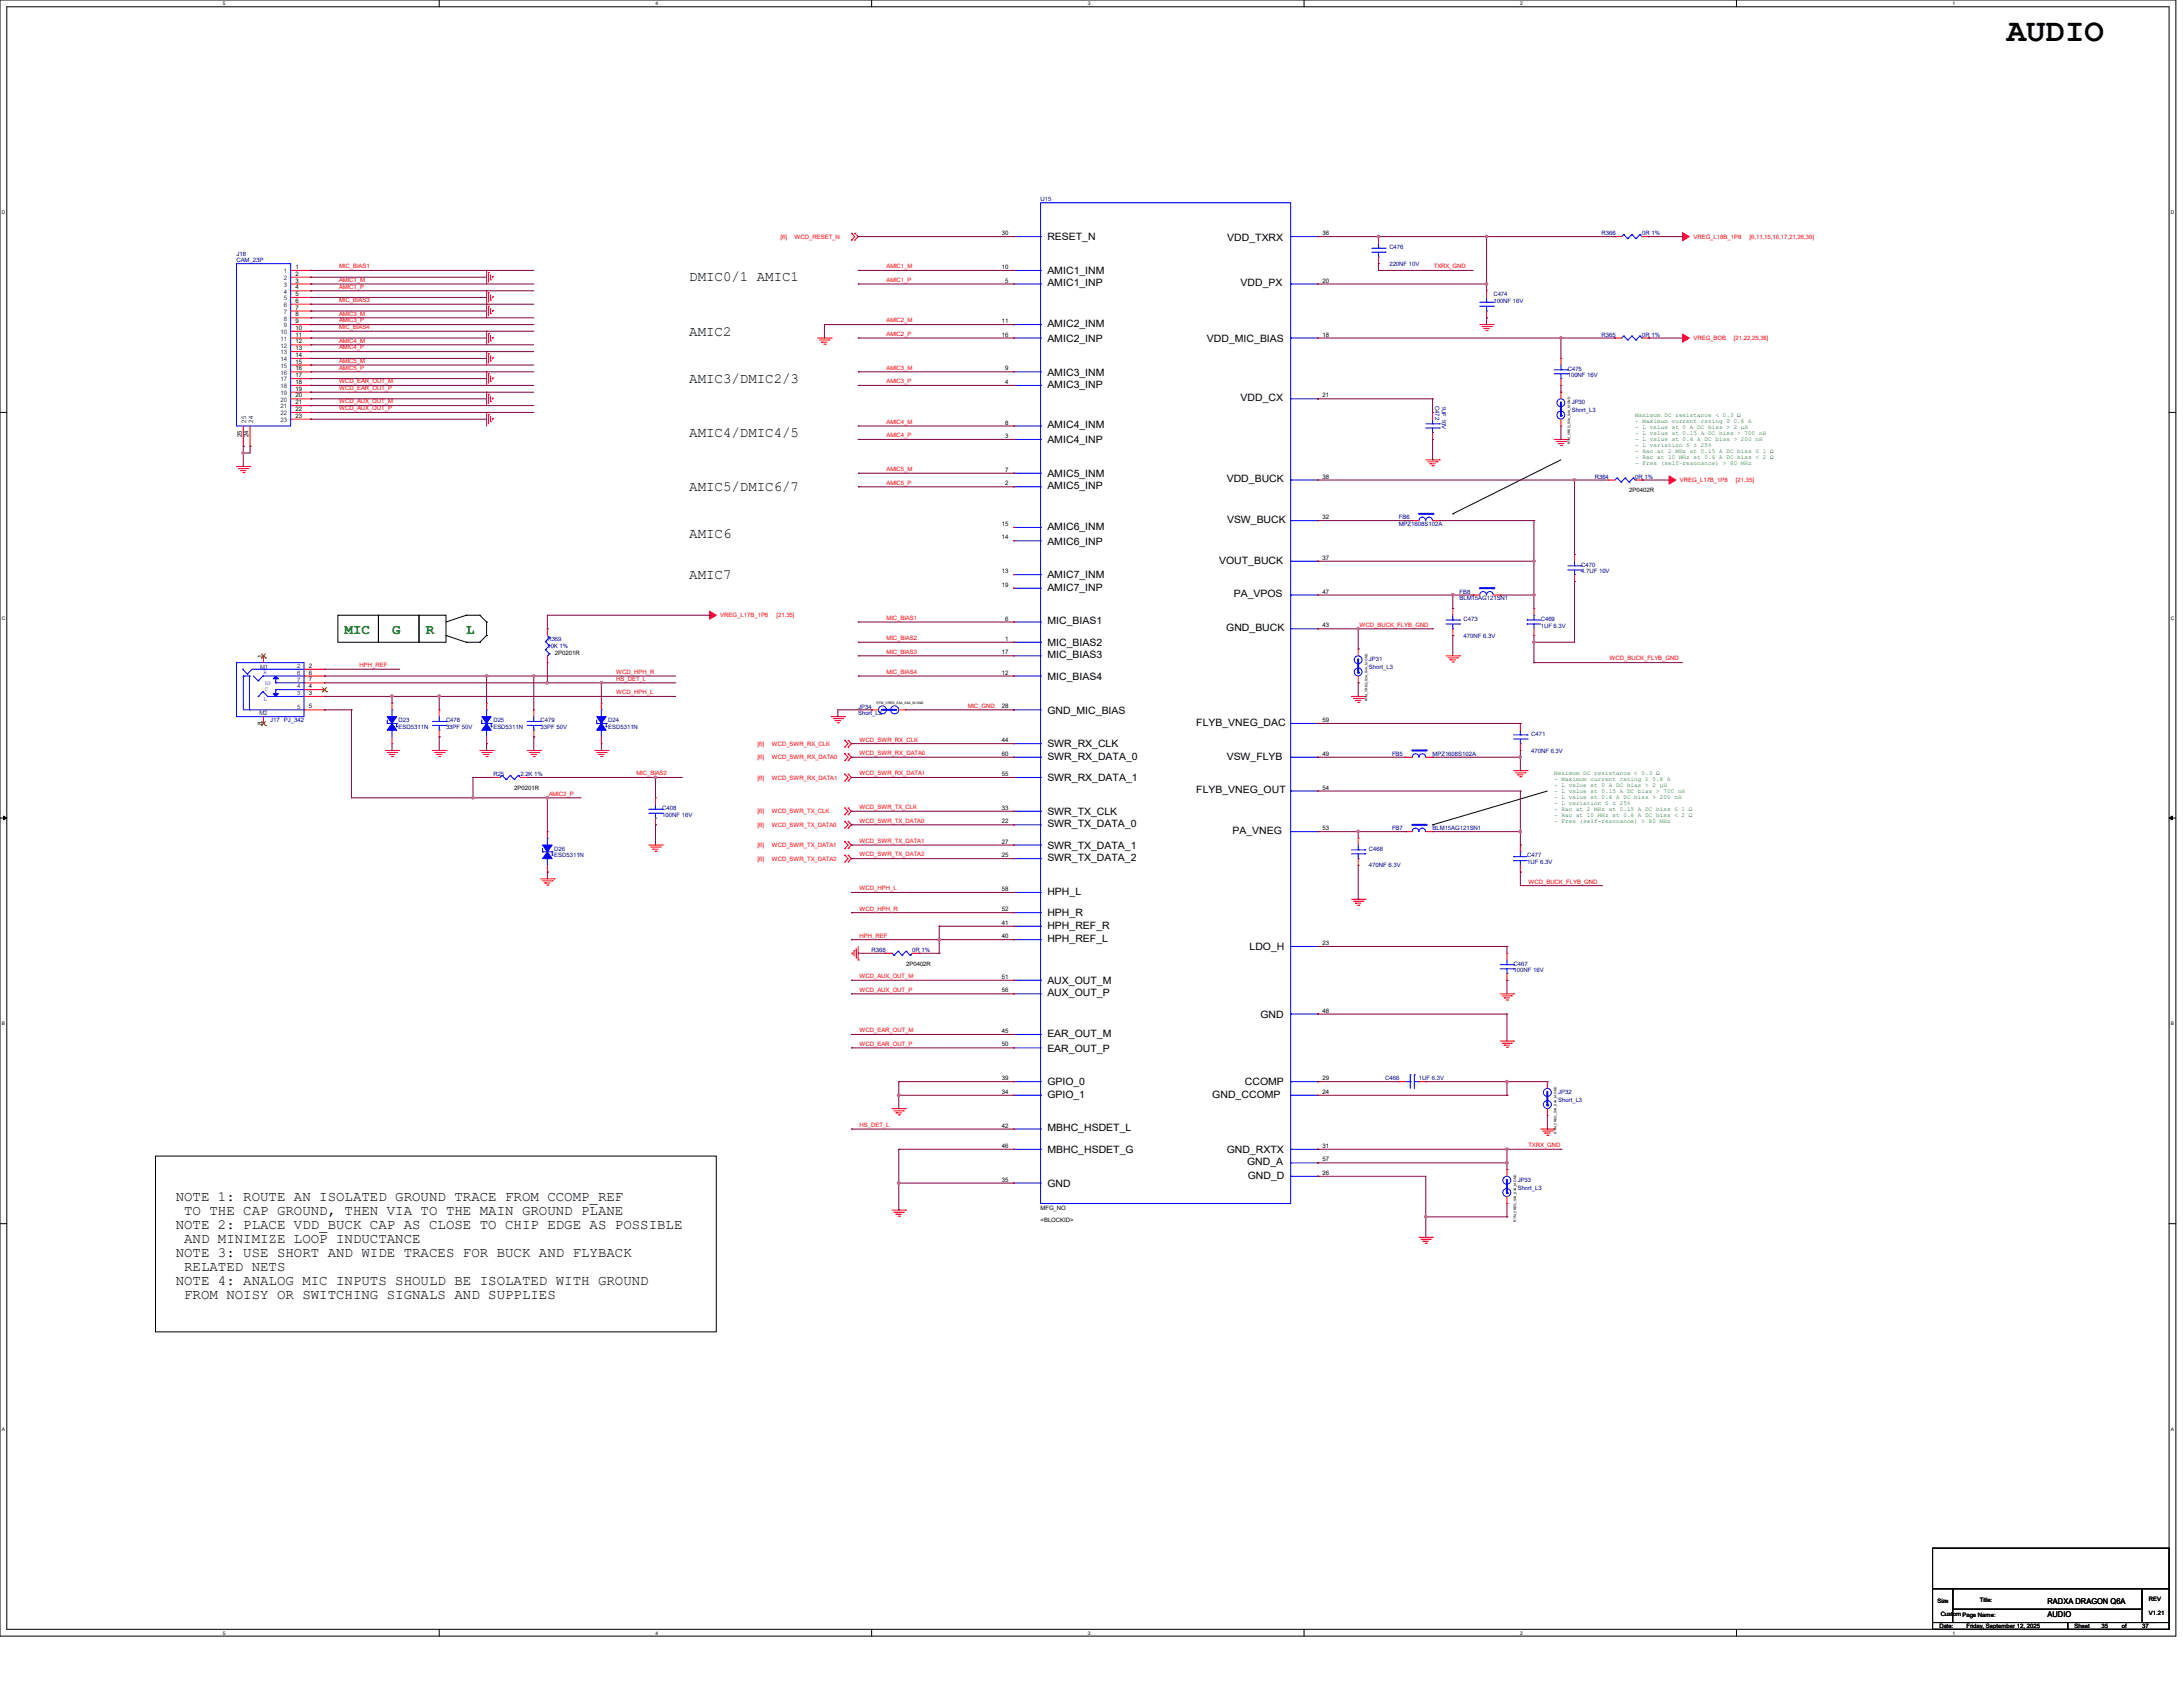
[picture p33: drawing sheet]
<svg xmlns="http://www.w3.org/2000/svg" width="558mm" height="431mm" viewBox="0 0 558 431" stroke-linecap="round" stroke-linejoin="round" font-family="sans-serif">
<defs><g id="words">
<text font-size="8.3" x="513" y="10.4">AUDIO</text>
<g font-size="3.6">
<text x="176.2" y="71.9">DMIC0/1 AMIC1</text>
<text x="176.2" y="85.7">AMIC2</text>
<text x="176.2" y="97.8">AMIC3/DMIC2/3</text>
<text x="176.2" y="111.6">AMIC4/DMIC4/5</text>
<text x="176.2" y="125.4">AMIC5/DMIC6/7</text>
<text x="176.2" y="137.5">AMIC6</text>
<text x="176.2" y="147.9">AMIC7</text>
<text x="44.9" y="306.8">NOTE 1: ROUTE AN ISOLATED GROUND TRACE FROM CCOMP_REF</text>
<text x="47.1" y="310.4">TO THE CAP GROUND, THEN VIA TO THE MAIN GROUND PLANE</text>
<text x="44.9" y="314">NOTE 2: PLACE VDD_BUCK CAP AS CLOSE TO CHIP EDGE AS POSSIBLE</text>
<text x="47.1" y="317.6">AND MINIMIZE LOOP INDUCTANCE</text>
<text x="44.9" y="321.2">NOTE 3: USE SHORT AND WIDE TRACES FOR BUCK AND FLYBACK</text>
<text x="44.9" y="328.4">NOTE 4: ANALOG MIC INPUTS SHOULD BE ISOLATED WITH GROUND</text>
<text x="47.1" y="324.8">RELATED NETS</text>
<text x="47.1" y="332">FROM NOISY OR SWITCHING SIGNALS AND SUPPLIES</text>
</g>
<g font-size="3.6" fill="#008000">
<text x="88.1" y="161.9">MIC</text>
<text x="100.2" y="161.9">G</text>
<text x="108.8" y="161.9">R</text>
<text x="119.2" y="161.9">L</text>
</g>
<g font-size="2.6">
<text x="267.7" y="61.4">RESET_N</text>
<text x="313.7" y="61.6">VDD_TXRX</text>
<text x="267.7" y="70.1">AMIC1_INM</text>
<text x="267.7" y="73.2">AMIC1_INP</text>
<text x="317.1" y="73.2">VDD_PX</text>
<text x="267.7" y="83.5">AMIC2_INM</text>
<text x="267.7" y="87.3">AMIC2_INP</text>
<text x="308.5" y="87.5">VDD_MIC_BIAS</text>
<text x="267.7" y="96">AMIC3_INM</text>
<text x="267.7" y="99.1">AMIC3_INP</text>
<text x="317.1" y="102.5">VDD_CX</text>
<text x="267.7" y="109.4">AMIC4_INM</text>
<text x="267.7" y="113.2">AMIC4_INP</text>
<text x="267.7" y="121.9">AMIC5_INM</text>
<text x="267.7" y="125">AMIC5_INP</text>
<text x="313.6" y="123.2">VDD_BUCK</text>
<text x="267.7" y="135.3">AMIC6_INM</text>
<text x="313.6" y="133.6">VSW_BUCK</text>
<text x="267.7" y="139.1">AMIC6_INP</text>
<text x="311.6" y="144">VOUT_BUCK</text>
<text x="267.7" y="147.8">AMIC7_INM</text>
<text x="267.7" y="150.9">AMIC7_INP</text>
<text x="315.4" y="152.6">PA_VPOS</text>
<text x="267.7" y="159.5">MIC_BIAS1</text>
<text x="313.4" y="161.2">GND_BUCK</text>
<text x="267.7" y="165.1">MIC_BIAS2</text>
<text x="267.7" y="168.1">MIC_BIAS3</text>
<text x="267.7" y="173.7">MIC_BIAS4</text>
<text x="267.7" y="182.3">GND_MIC_BIAS</text>
<text x="305.8" y="185.4">FLYB_VNEG_DAC</text>
<text x="267.7" y="191">SWR_RX_CLK</text>
<text x="267.7" y="194.1">SWR_RX_DATA_0</text>
<text x="313.6" y="194.1">VSW_FLYB</text>
<text x="267.7" y="199.6">SWR_RX_DATA_1</text>
<text x="305.8" y="202.7">FLYB_VNEG_OUT</text>
<text x="267.7" y="208.2">SWR_TX_CLK</text>
<text x="267.7" y="211.3">SWR_TX_DATA_0</text>
<text x="315" y="213.1">PA_VNEG</text>
<text x="267.7" y="220">SWR_TX_DATA_2</text>
<text x="267.7" y="216.9">SWR_TX_DATA_1</text>
<text x="267.7" y="228.6">HPH_L</text>
<text x="267.7" y="234.1">HPH_R</text>
<text x="267.7" y="237.2">HPH_REF_R</text>
<text x="267.7" y="240.7">HPH_REF_L</text>
<text x="319.4" y="242.8">LDO_H</text>
<text x="267.7" y="251.4">AUX_OUT_M</text>
<text x="267.7" y="254.5">AUX_OUT_P</text>
<text x="322.2" y="260.1">GND</text>
<text x="267.7" y="264.9">EAR_OUT_M</text>
<text x="267.7" y="268.7">EAR_OUT_P</text>
<text x="267.7" y="277.3">GPIO_0</text>
<text x="267.7" y="280.4">GPIO_1</text>
<text x="309.9" y="280.4">GND_CCOMP</text>
<text x="318.2" y="277.3">CCOMP</text>
<text x="267.7" y="289.1">MBHC_HSDET_L</text>
<text x="267.7" y="294.6">MBHC_HSDET_G</text>
<text x="313.6" y="294.6">GND_RXTX</text>
<text x="318.8" y="297.7">GND_A</text>
<text x="267.7" y="303.2">GND</text>
<text x="318.9" y="301.2">GND_D</text>
</g>
<g font-size="2">
<text x="523.4" y="413.2">AUDIO</text>
<text x="523.4" y="409.7">RADXA DRAGON Q6A</text>
</g>
<g font-size="1.6">
<text x="256.1" y="60.1">30</text>
<text x="338" y="60.1">36</text>
<text x="75.5" y="68.7">1</text>
<text x="75.5" y="70.4">2</text>
<text x="256.1" y="68.7">10</text>
<text x="75.5" y="72.2">3</text>
<text x="75.5" y="75.6">5</text>
<text x="75.5" y="77.3">6</text>
<text x="75.5" y="73.9">4</text>
<text x="257" y="72.2">5</text>
<text x="338" y="72.2">20</text>
<text x="75.5" y="79.1">7</text>
<text x="75.5" y="80.8">8</text>
<text x="75.5" y="82.5">9</text>
<text x="256.1" y="82.5">11</text>
<text x="75.5" y="84.2">10</text>
<text x="75.5" y="86">11</text>
<text x="75.5" y="87.7">12</text>
<text x="75.5" y="89.4">13</text>
<text x="256.1" y="86">16</text>
<text x="338" y="86">18</text>
<text x="75.5" y="91.2">14</text>
<text x="75.5" y="92.9">15</text>
<text x="75.5" y="94.6">16</text>
<text x="257" y="94.6">9</text>
<text x="75.5" y="96.3">17</text>
<text x="75.5" y="98.1">18</text>
<text x="75.5" y="99.8">19</text>
<text x="75.5" y="101.5">20</text>
<text x="257" y="98.1">4</text>
<text x="338" y="101.5">21</text>
<text x="75.5" y="103.3">21</text>
<text x="75.5" y="105">22</text>
<text x="75.5" y="106.7">23</text>
<text x="61.8" y="111.8" transform="rotate(-90 61.8 111.8)">25</text>
<text x="63.5" y="111.8" transform="rotate(-90 63.5 111.8)">24</text>
<text x="257" y="108.5">8</text>
<text x="257" y="111.9">3</text>
<text x="257" y="120.5">7</text>
<text x="257" y="124">2</text>
<text x="338" y="122.3">38</text>
<text x="256.1" y="134.4">15</text>
<text x="256.1" y="137.8">14</text>
<text x="338" y="132.6">32</text>
<text x="338" y="143">37</text>
<text x="256.1" y="146.4">13</text>
<text x="256.1" y="149.9">19</text>
<text x="338" y="151.6">47</text>
<text x="257" y="158.5">6</text>
<text x="338" y="160.3">43</text>
<text x="256.1" y="167.2">17</text>
<text x="257" y="163.7">1</text>
<text x="67" y="168.1" transform="rotate(-90 67 168.1)">1</text>
<text x="79" y="172.3">6</text>
<text x="79" y="170.6">2</text>
<text x="256.1" y="172.3">12</text>
<text x="79" y="174.1">7</text>
<text x="79" y="175.8">4</text>
<text x="79" y="177.5">3</text>
<text x="67" y="185.2" transform="rotate(-90 67 185.2)">8</text>
<text x="79" y="181">5</text>
<text x="256.1" y="181">28</text>
<text x="338" y="184.4">59</text>
<text x="256.1" y="189.6">44</text>
<text x="256.1" y="193.1">60</text>
<text x="338" y="193.1">49</text>
<text x="256.1" y="198.2">55</text>
<text x="338" y="201.7">54</text>
<text x="256.1" y="206.9">33</text>
<text x="256.1" y="210.4">22</text>
<text x="256.1" y="215.5">27</text>
<text x="338" y="212.1">53</text>
<text x="256.1" y="219">25</text>
<text x="256.1" y="227.6">58</text>
<text x="256.1" y="232.8">52</text>
<text x="256.1" y="239.7">40</text>
<text x="256.1" y="236.3">41</text>
<text x="338" y="241.4">23</text>
<text x="256.1" y="250.1">51</text>
<text x="256.1" y="253.5">56</text>
<text x="256.1" y="263.9">45</text>
<text x="338" y="258.7">48</text>
<text x="256.1" y="267.3">50</text>
<text x="256.1" y="276">39</text>
<text x="338" y="276">29</text>
<text x="256.1" y="279.4">34</text>
<text x="338" y="279.4">24</text>
<text x="256.1" y="293.2">46</text>
<text x="256.1" y="288.1">42</text>
<text x="338" y="293.2">31</text>
<text x="338" y="296.7">57</text>
<text x="256.1" y="301.9">35</text>
<text x="338" y="300.1">26</text>
</g>
<g font-size="1.6" fill="#004080">
<text x="72.6" y="69.8">1</text>
<text x="72.6" y="71.5">2</text>
<text x="72.6" y="73.3">3</text>
<text x="72.6" y="76.7">5</text>
<text x="72.6" y="75">4</text>
<text x="72.6" y="80.2">7</text>
<text x="72.6" y="78.4">6</text>
<text x="72.6" y="81.9">8</text>
<text x="72.6" y="83.6">9</text>
<text x="71.7" y="85.3">10</text>
<text x="71.7" y="87.1">11</text>
<text x="71.7" y="88.8">12</text>
<text x="71.7" y="90.6">13</text>
<text x="71.7" y="92.3">14</text>
<text x="71.7" y="94">15</text>
<text x="71.7" y="95.7">16</text>
<text x="71.7" y="97.5">17</text>
<text x="71.7" y="99.2">18</text>
<text x="71.7" y="100.9">19</text>
<text x="62.9" y="108" transform="rotate(-90 62.9 108)">25</text>
<text x="64.7" y="108" transform="rotate(-90 64.7 108)">24</text>
<text x="71.7" y="102.6">20</text>
<text x="71.7" y="104.4">21</text>
<text x="71.7" y="106.1">22</text>
<text x="71.7" y="107.8">23</text>
</g>
<g font-size="1.5" fill="#000080">
<text x="266" y="51.5">U15</text>
<text x="60.5" y="65.3">J18</text>
<text x="355.1" y="63.6">C476</text>
<text x="409.4" y="60.1">R366</text>
<text x="419.7" y="60.1">0R 1%</text>
<text x="60.5" y="67.1">CAM_23P</text>
<text x="355.1" y="67.9">220NF 10V</text>
<text x="381.7" y="75.7">C474</text>
<text x="381.7" y="77.4">100NF 16V</text>
<text x="409.4" y="86">R365</text>
<text x="419.7" y="86">0R 1%</text>
<text x="400.7" y="94.7">C475</text>
<text x="400.7" y="96.4">100NF 16V</text>
<text x="366.8" y="103.6" transform="rotate(90 366.8 103.6)">C472</text>
<text x="368.6" y="103.6" transform="rotate(90 368.6 103.6)">1UF 10V</text>
<text x="401.7" y="103.3">JP30</text>
<text x="401.7" y="105.4">Short_L3</text>
<text x="407.6" y="122.3">R364</text>
<text x="418" y="122.3">0R 1%</text>
<text x="357.5" y="132.7">FB6</text>
<text x="357.5" y="134.4">MPZ1608S102A</text>
<text x="404.2" y="144.8">C470</text>
<text x="404.2" y="146.5">4.7UF 10V</text>
<text x="373.1" y="151.7">FB8</text>
<text x="373.1" y="153.4">BLM15AG121SN1</text>
<text x="374.1" y="158.6">C473</text>
<text x="393.8" y="158.6">C469</text>
<text x="393.8" y="160.3">1UF 6.3V</text>
<text x="139.9" y="163.7">R369</text>
<text x="139.9" y="165.5">10K 1%</text>
<text x="374.1" y="162.9">470NF 6.3V</text>
<text x="349.9" y="169">JP31</text>
<text x="349.9" y="171">Short_L3</text>
<text x="69.1" y="184.5">J17 PJ_342</text>
<text x="101.9" y="184.5">D23</text>
<text x="114" y="184.5">C478</text>
<text x="126.1" y="184.5">D25</text>
<text x="138.2" y="184.5">C479</text>
<text x="155.4" y="184.5">D24</text>
<text x="219.4" y="181">JP34</text>
<text x="219.4" y="182.8">Short_L3</text>
<text x="101.9" y="186.2">ESD5311N</text>
<text x="114" y="186.2">33PF 50V</text>
<text x="126.1" y="186.2">ESD5311N</text>
<text x="138.2" y="186.2">33PF 50V</text>
<text x="155.4" y="186.2">ESD5311N</text>
<text x="391.4" y="188">C471</text>
<text x="355.8" y="193.1">FB5</text>
<text x="366.2" y="193.1">MPZ1608S102A</text>
<text x="391.4" y="192.3">470NF 6.3V</text>
<text x="126.1" y="198.3">R25</text>
<text x="133" y="198.3">2.2K 1%</text>
<text x="169.3" y="206.9">C408</text>
<text x="169.3" y="208.7">100NF 16V</text>
<text x="355.8" y="212.1">FB7</text>
<text x="366.2" y="212.1">BLM15AG121SN1</text>
<text x="141.6" y="217.3">D26</text>
<text x="141.6" y="219">ESD5311N</text>
<text x="349.9" y="217.3">C468</text>
<text x="349.9" y="221.6">470NF 6.3V</text>
<text x="390.4" y="219">C477</text>
<text x="390.4" y="220.8">1UF 6.3V</text>
<text x="222.8" y="243.2">R368</text>
<text x="233.2" y="243.2">0R 1%</text>
<text x="386.9" y="246.7">C467</text>
<text x="386.9" y="248.4">100NF 16V</text>
<text x="354.1" y="276">C466</text>
<text x="362.7" y="276">1UF 6.3V</text>
<text x="398.3" y="279.5">JP32</text>
<text x="398.3" y="281.6">Short_L3</text>
<text x="387.9" y="301.9">JP33</text>
<text x="387.9" y="304">Short_L3</text>
</g>
<g font-size="1.5" fill="#f00">
<text x="199.5" y="61">[6]</text>
<text x="203.1" y="61">WCD_RESET_N</text>
<text x="432.9" y="61">VREG_L18B_1P8</text>
<text x="447.2" y="61">[6,11,15,16,17,21,26,30]</text>
<text x="86.7" y="68.5">MIC_BIAS1</text>
<text x="226.6" y="68.5">AMIC1_M</text>
<text x="366.5" y="68.5">TXRX_GND</text>
<text x="86.7" y="73.7">AMIC1_P</text>
<text x="86.7" y="72">AMIC1_M</text>
<text x="86.7" y="77.2">MIC_BIAS3</text>
<text x="226.6" y="72">AMIC1_P</text>
<text x="86.7" y="80.6">AMIC3_M</text>
<text x="86.7" y="82.4">AMIC3_P</text>
<text x="226.6" y="82.4">AMIC2_M</text>
<text x="86.7" y="87.5">AMIC4_M</text>
<text x="86.7" y="89.3">AMIC4_P</text>
<text x="86.7" y="84.1">MIC_BIAS4</text>
<text x="226.6" y="85.8">AMIC2_P</text>
<text x="432.9" y="86.9">VREG_BOB</text>
<text x="443.2" y="86.9">[21,22,25,36]</text>
<text x="86.7" y="92.7">AMIC5_M</text>
<text x="86.7" y="94.4">AMIC5_P</text>
<text x="226.6" y="94.4">AMIC3_M</text>
<text x="86.7" y="99.7">WCD_EAR_OUT_P</text>
<text x="86.7" y="97.9">WCD_EAR_OUT_M</text>
<text x="226.6" y="97.9">AMIC3_P</text>
<text x="86.7" y="103.1">WCD_AUX_OUT_M</text>
<text x="86.7" y="104.8">WCD_AUX_OUT_P</text>
<text x="226.6" y="108.3">AMIC4_M</text>
<text x="226.6" y="111.7">AMIC4_P</text>
<text x="226.6" y="120.4">AMIC5_M</text>
<text x="226.6" y="123.8">AMIC5_P</text>
<text x="429.4" y="123.2">VREG_L17B_1P8</text>
<text x="443.7" y="123.2">[21,35]</text>
<text x="184.1" y="157.7">VREG_L17B_1P8</text>
<text x="198.5" y="157.7">[21,35]</text>
<text x="226.6" y="158.4">MIC_BIAS1</text>
<text x="347.5" y="160.1">WCD_BUCK_FLYB_GND</text>
<text x="226.6" y="163.5">MIC_BIAS2</text>
<text x="226.6" y="167">MIC_BIAS3</text>
<text x="91.9" y="170.4">HPH_REF</text>
<text x="157.5" y="173.9">HS_DET_L</text>
<text x="157.5" y="172.2">WCD_HPH_R</text>
<text x="226.6" y="172.2">MIC_BIAS4</text>
<text x="411.4" y="168.7">WCD_BUCK_FLYB_GND</text>
<text x="157.5" y="177.4">WCD_HPH_L</text>
<text x="247.4" y="180.8">MIC_GND</text>
<text x="193.6" y="190.5">[6]</text>
<text x="197.3" y="190.5">WCD_SWR_RX_CLK</text>
<text x="219.7" y="189.4">WCD_SWR_RX_CLK</text>
<text x="193.6" y="194">[6]</text>
<text x="197.3" y="194">WCD_SWR_RX_DATA0</text>
<text x="219.7" y="192.9">WCD_SWR_RX_DATA0</text>
<text x="140.3" y="203.3">AMIC2_P</text>
<text x="162.7" y="198.1">MIC_BIAS2</text>
<text x="193.6" y="199.2">[6]</text>
<text x="197.3" y="199.2">WCD_SWR_RX_DATA1</text>
<text x="219.7" y="198.1">WCD_SWR_RX_DATA1</text>
<text x="193.6" y="207.8">[6]</text>
<text x="197.3" y="207.8">WCD_SWR_TX_CLK</text>
<text x="219.7" y="206.7">WCD_SWR_TX_CLK</text>
<text x="193.6" y="211.2">[6]</text>
<text x="197.3" y="211.2">WCD_SWR_TX_DATA0</text>
<text x="219.7" y="210.2">WCD_SWR_TX_DATA0</text>
<text x="219.7" y="215.3">WCD_SWR_TX_DATA1</text>
<text x="193.6" y="216.4">[6]</text>
<text x="193.6" y="219.9">[6]</text>
<text x="197.3" y="216.4">WCD_SWR_TX_DATA1</text>
<text x="197.3" y="219.9">WCD_SWR_TX_DATA2</text>
<text x="219.7" y="218.8">WCD_SWR_TX_DATA2</text>
<text x="219.7" y="227.5">WCD_HPH_L</text>
<text x="390.7" y="225.7">WCD_BUCK_FLYB_GND</text>
<text x="219.7" y="232.6">WCD_HPH_R</text>
<text x="219.7" y="239.5">HPH_REF</text>
<text x="219.7" y="249.9">WCD_AUX_OUT_M</text>
<text x="219.7" y="253.4">WCD_AUX_OUT_P</text>
<text x="219.7" y="263.7">WCD_EAR_OUT_M</text>
<text x="219.7" y="267.2">WCD_EAR_OUT_P</text>
<text x="219.7" y="287.9">HS_DET_L</text>
<text x="390.7" y="293.1">TXRX_GND</text>
</g>
<g font-size="1.5" fill="#008000">
<text x="418" y="106.6">Maximum DC resistance &lt; 0.3 Ω</text>
<text x="418" y="108.1">– Maximum current rating ≥ 0.8 A</text>
<text x="418" y="109.6">– L value at 0 A DC bias &gt; 2 μH</text>
<text x="418" y="111.2">– L value at 0.15 A DC bias &gt; 700 nH</text>
<text x="418" y="112.7">– L value at 0.6 A DC bias &gt; 200 nH</text>
<text x="418" y="114.2">– L variation ≤ ± 25%</text>
<text x="418" y="115.7">– Rac at 2 MHz at 0.15 A DC bias ≤ 1 Ω</text>
<text x="418" y="117.3">– Rac at 10 MHz at 0.6 A DC bias &lt; 2 Ω</text>
<text x="418" y="118.8">– Fres (self-resonance) &gt; 80 MHz</text>
<text x="397.3" y="198.1">Maximum DC resistance &lt; 0.3 Ω</text>
<text x="397.3" y="199.6">– Maximum current rating ≥ 0.8 A</text>
<text x="397.3" y="201.2">– L value at 0 A DC bias &gt; 2 μH</text>
<text x="397.3" y="202.7">– L value at 0.15 A DC bias &gt; 700 nH</text>
<text x="397.3" y="204.2">– L value at 0.6 A DC bias &gt; 200 nH</text>
<text x="397.3" y="205.7">– L variation ≤ ± 25%</text>
<text x="397.3" y="207.3">– Rac at 2 MHz at 0.15 A DC bias ≤ 1 Ω</text>
<text x="397.3" y="208.8">– Rac at 10 MHz at 0.6 A DC bias &lt; 2 Ω</text>
<text x="397.3" y="210.3">– Fres (self-resonance) &gt; 80 MHz</text>
</g>
<g font-size="1.5">
<text x="416.4" y="125.8">2P0402R</text>
<text x="141.8" y="167.2">2P0201R</text>
<text x="131.4" y="201.8">2P0201R</text>
<text x="231.6" y="246.7">2P0402R</text>
<text x="266" y="309.2">MFG_NO</text>
<text x="266" y="312.3">&lt;BLOCKID&gt;</text>
<text x="495.2" y="409.5">Size</text>
<text x="496.1" y="412.8">Cust</text>
<text x="499.2" y="412.8">om Page Name:</text>
<text x="506.1" y="409.2">Title:</text>
<text x="549.3" y="409">REV</text>
<text x="549.3" y="412.5">V1.21</text>
<text x="495.7" y="415.9">Date:</text>
<text x="502.6" y="415.9">Friday, September 12, 2025</text>
<text x="530.3" y="415.9">Sheet</text>
<text x="537.2" y="415.9">35</text>
<text x="542.3" y="415.9">of</text>
<text x="547.5" y="415.9">37</text>
</g>
<g font-size="1.5" fill="#004080">
<text x="66.5" y="170.9">M1</text>
<text x="76" y="172.4">6</text>
<text x="76" y="170.7">2</text>
<text x="76" y="174.1">7</text>
<text x="76" y="175.9">4</text>
<text x="76" y="177.6">3</text>
<text x="66.3" y="182.8">M2</text>
<text x="76" y="181">5</text>
</g>
<g font-size="1.5" fill="#00f">
<text x="67.4" y="172.2">R</text>
<text x="67.4" y="179.2">L</text>
<text x="67.7" y="175">HP</text>
<text x="67.7" y="176.5">C</text>
</g>
<g font-size="1.3">
<text x="57" y="1.4">5</text>
<text x="167.5" y="1.4">4</text>
<text x="278" y="1.4">3</text>
<text x="388.6" y="1.4">2</text>
<text x="499.1" y="1.4">1</text>
<text x=".5" y="54.7">D</text>
<text x="554.9" y="54.7">D</text>
<text x=".5" y="158.3">C</text>
<text x="554.9" y="158.3">C</text>
<text x=".5" y="262">B</text>
<text x="554.9" y="262">B</text>
<text x=".5" y="365.6">A</text>
<text x="554.9" y="365.6">A</text>
<text x="57" y="417.6">5</text>
<text x="167.5" y="417.6">4</text>
<text x="278" y="417.6">3</text>
<text x="388.6" y="417.6">2</text>
<text x="499.1" y="417.6">1</text>
</g>
<g font-size=".8">
<text x="401.4" y="113.5" transform="rotate(-90 401.4 113.5)">RTM_VREG_S3A_S4A_M:GND</text>
<text x="224.1" y="179.9">RTM_VREG_S3A_S4A_M:GND</text>
<text x="349.5" y="179.1" transform="rotate(-90 349.5 179.1)">RTM_VREG_S3A_S4A_M:GND</text>
<text x="397.9" y="289.6" transform="rotate(-90 397.9 289.6)">RTM_VREG_S3A_S4A_M:GND</text>
<text x="387.5" y="312.1" transform="rotate(-90 387.5 312.1)">RTM_VREG_S3A_S4A_M:GND</text>
</g>
</g></defs>
<g fill="none" stroke="#000" stroke-width=".26">
<path d="M0 0h556.2v418h-556.2zM112.3 0v1.7M222.8 0v1.7M333.3 0v1.7M443.9 0v1.7M1.7 1.7h552.7v414.6h-552.7zM0 105.4h1.7M399 117.5l-27.7 13.8M554.4 105.4h1.8M371.3 131.3h.1M86.4 157.2h10.3v6.9h-10.3zM96.7 157.2h10.4v6.9h-10.4z"/>
<path d="M107.1 157.2h6.9v6.9h-6.9zM119.2 157.2h.1M119.2 157.2l-5.2 1.7M119.2 157.2h3.4M122.6 157.2h.1M122.6 157.2l1.8 1.7M124.4 158.9h.1M124.4 158.9v3.4M114 162.3h.1M114 162.3l5.2 1.8M119.2 164.1h.1M119.2 164.1h3.4"/>
<path d="M122.6 164.1h.1M124.4 162.3h.1M124.4 162.3l-1.8 1.8M0 209h1.7M.9 208.5l.8 .5-.8 .5zM366.2 210.7h.1M395.5 202.1l-29.3 8.6M554.4 209l.9-.5v1zM554.4 209h1.8M39.8 295.4h143.3v44.9h-143.3zM0 312.6h1.7M554.4 312.6h1.8"/>
<path d="M112.3 416.3v1.7M222.8 416.3v1.7M333.3 416.3v1.7M443.9 416.3v1.7"/>
</g>
<path d="M.9 208.5l.8 .5-.8 .5zM554.4 209l.9-.5v1z" fill="#000"/>
<g fill="none" stroke="#f00" stroke-width=".26">
<path d="M217.6 59.6h.1M217.6 59.6l.9 .9-.9 .8M218.5 59.6h.1M218.5 59.6l.9 .9-.9 .8M124.4 69.1h.1M124.4 74.3h.1M124.4 77.7h.1M124.4 69.1v3.5M124.4 74.3v6.9M124.9 69.6h.1M124.9 74.8h.1M124.9 78.2h.1"/>
<path d="M124.9 69.6v2.5M124.9 74.8v2.4M124.9 78.2v2.5M125.4 71.5h.1M125.4 76.7h.1M125.4 70.1v1.4M125.4 75.3v1.4M125.4 78.8v1.3M125.9 70.7h.1M125.9 75.8h.1M125.9 79.3h.1M125.9 70.7v.3"/>
<path d="M125.9 75.8v.4M125.9 79.3v.3M217.6 61.3h.1M218.5 61.3h.1M124.4 84.6h.1M124.4 89.8h.1M124.4 95h.1M124.4 84.6v3.5M124.4 89.8v3.5M124.4 95v3.5M124.9 85.2h.1M124.9 90.3h.1"/>
<path d="M124.9 95.5h.1M124.9 85.2v2.4M124.9 90.3v2.5M124.9 95.5v2.5M125.4 80.1h.1M125.4 87.1h.1M125.4 92.2h.1M125.4 97.4h.1M125.4 85.7v1.4M125.4 90.8v1.4M125.4 96.1v1.3M125.9 86.2h.1"/>
<path d="M125.9 91.4h.1M125.9 96.6h.1M125.9 86.2v.3M125.9 91.4v.3M125.9 96.6v.3M209 86.4h3.5M209.5 86.9h2.4M210 87.4h.1M210 87.4h1.4M210.6 87.9h.3M210.9 87.9h.1M211.9 86.9h.1"/>
<path d="M212.5 86.4h.1M378.2 82.9h3.5M378.8 83.4h2.4M379.3 83.9h.1M379.3 83.9h1.4M379.8 84.5h.4M380.2 84.5h.1M381.2 83.4h.1M381.7 82.9h.1M60.5 119.2h3.4M61 119.7h2.4M63.4 119.7h.1"/>
<path d="M63.9 119.2h.1M124.4 100.2h.1M124.4 105.4h.1M124.4 100.2v3.4M124.4 105.4v3.4M124.9 100.7h.1M124.9 105.9h.1M124.9 100.7v2.4M124.9 105.9v2.4M125.4 102.6h.1M125.4 107.8h.1M125.4 101.2v1.4"/>
<path d="M125.4 106.4v1.4M125.9 101.7h.1M125.9 106.9h.1M125.9 101.7v.4M125.9 106.9v.4M364.4 117.5h3.5M365 118h2.4M365.5 118.5h.1M365.5 118.5h1.4M366 119h.4M366.4 119h.1M367.4 118h.1"/>
<path d="M367.9 117.5h.1M397.3 112.3h3.4M397.8 112.8h2.4M398.3 113.3h.1M398.3 113.3h1.4M398.8 113.8h.4M399.2 113.8h.1M400.2 112.8h.1M400.7 112.3h.1M61.5 120.2h.1M61.5 120.2h1.4M62 120.7h.4"/>
<path d="M62.4 120.7h.1M345.4 177.9h3.5M345.9 178.4h2.5M346.5 178.9h.1M346.5 178.9h1.4M347 179.5h.3M347.3 179.5h.1M348.4 178.4h.1M348.9 177.9h.1M369.6 167.6h3.5M370.2 168.1h2.4M370.7 168.6h.1"/>
<path d="M370.7 168.6h1.4M371.2 169.1h.3M371.5 169.1h.1M372.6 168.1h.1M373.1 167.6h.1M98.5 191.7h3.4M99 192.2h2.4M99.5 192.7h.1M99.5 192.7h1.4M100 193.3h.4M100.4 193.3h.1M101.4 192.2h.1"/>
<path d="M101.9 191.7h.1M110.5 191.7h3.5M111.1 192.2h2.4M111.6 192.7h.1M111.6 192.7h1.4M112.1 193.3h.3M112.4 193.3h.1M113.5 192.2h.1M114 191.7h.1M122.6 191.7h3.5M123.1 192.2h2.5M123.7 192.7h.1"/>
<path d="M123.7 192.7h1.4M124.2 193.3h.3M124.5 193.3h.1M125.6 192.2h.1M126.1 191.7h.1M134.7 191.7h3.5M135.3 192.2h2.4M135.8 192.7h.1M135.8 192.7h1.4M136.3 193.3h.3M136.6 193.3h.1M137.7 192.2h.1"/>
<path d="M138.2 191.7h.1M152 191.7h3.4M152.5 192.2h2.4M153 192.7h.1M153 192.7h1.4M153.5 193.3h.4M153.9 193.3h.1M154.9 192.2h.1M155.4 191.7h.1M212.5 183.1h3.4M213 183.6h2.4M213.5 184.1h.1"/>
<path d="M213.5 184.1h1.4M214 184.7h.3M214.3 184.7h.1M215.4 183.6h.1M215.9 183.1h.1M386.9 196.9h3.5M387.4 197.4h2.4M387.9 197.9h.1M387.9 197.9h1.4M388.5 198.5h.3M388.8 198.5h.1M389.8 197.4h.1"/>
<path d="M390.4 196.9h.1M165.8 215.9h3.5M166.3 216.4h2.4M166.8 217h.1M166.8 217h1.4M167.4 217.5h.3M167.7 217.5h.1M168.7 216.4h.1M169.3 215.9h.1M138.2 224.5h3.4M138.7 225h2.4M139.2 225.6h.1"/>
<path d="M139.2 225.6h1.4M139.7 226.1h.4M140.1 226.1h.1M141.1 225h.1M141.6 224.5h.1M345.4 229.7h3.5M345.9 230.3h2.5M346.5 230.8h.1M346.5 230.8h1.4M347 231.3h.3M347.3 231.3h.1M348.4 230.3h.1"/>
<path d="M348.9 229.7h.1M217.8 243.7h.1M217.8 243.4v.3M218.3 242.9h.1M218.3 242.9v1.3M218.9 244.8h.1M218.9 242.3v2.5M219.4 245.3h.1M219.4 241.8v3.5M383.5 253.9h3.4M384 254.4h2.4M384.5 254.9h.1"/>
<path d="M384.5 254.9h1.4M385 255.5h.4M385.4 255.5h.1M386.4 254.4h.1M386.9 253.9h.1M383.5 266h3.4M384 266.5h2.4M384.5 267h.1M384.5 267h1.4M385 267.5h.4M385.4 267.5h.1M386.4 266.5h.1"/>
<path d="M386.9 266h.1M228 283.3h3.4M228.5 283.8h2.4M229 284.3h.1M229 284.3h1.4M229.6 284.8h.3M229.9 284.8h.1M230.9 283.8h.1M231.4 283.3h.1M393.8 288.5h3.5M394.3 289h2.4M394.8 289.5h.1"/>
<path d="M394.8 289.5h1.4M395.4 290h.3M395.7 290h.1M396.7 289h.1M397.3 288.5h.1M228 309.2h3.4M228.5 309.7h2.4M229 310.2h.1M229 310.2h1.4M229.6 310.7h.3M229.9 310.7h.1M230.9 309.7h.1"/>
<path d="M231.4 309.2h.1M362.7 316.1h3.5M363.2 316.6h2.5M363.8 317.1h.1M363.8 317.1h1.3M364.3 317.6h.3M364.6 317.6h.1M365.7 316.6h.1M366.2 316.1h.1"/>
</g>
<path d="M426.6 121.6l1.8 1-1.8 1.1z" fill-rule="evenodd" fill="#f00"/>
<path d="M426.6 121.6l1.8 1-1.8 1.1z" fill="none" stroke="#f00" stroke-width=".26"/>
<path d="M430.1 85.3l1.7 1.1-1.7 1z" fill-rule="evenodd" fill="#f00"/>
<path d="M430.1 85.3l1.7 1.1-1.7 1z" fill="none" stroke="#f00" stroke-width=".26"/>
<path d="M430.1 59.4l1.7 1.1-1.7 1z" fill-rule="evenodd" fill="#f00"/>
<g fill="none" stroke="#f00" stroke-width=".26">
<path d="M430.1 59.4l1.7 1.1-1.7 1zM215.9 190.9h.1M215.9 189.1h.1M215.9 194.3h.1M215.9 192.6h.1M215.9 199.5h.1M215.9 197.8h.1M215.9 189.1l.9 .9-.9 .9M215.9 192.6l.9 .9-.9 .8M215.9 197.8l.9 .8-.9 .9M216.8 189.1h.1M216.8 190.9h.1"/>
<path d="M216.8 192.6h.1M216.8 194.3h.1M216.8 197.8h.1M216.8 199.5h.1M216.8 189.1l.8 .9-.8 .9M216.8 192.6l.8 .9-.8 .8M216.8 197.8l.8 .8-.8 .9M215.9 208.2h.1M215.9 206.4h.1M215.9 211.6h.1M215.9 209.8h.1M215.9 216.8h.1"/>
<path d="M215.9 215.1h.1M215.9 218.5h.1M215.9 206.4l.9 .9-.9 .9M215.9 209.8l.9 .9-.9 .9M215.9 215.1l.9 .8-.9 .9M215.9 218.5l.9 .9-.9 .8M216.8 206.4h.1M216.8 208.2h.1M216.8 209.8h.1M216.8 211.6h.1M216.8 215.1h.1M216.8 216.8h.1"/>
<path d="M216.8 218.5h.1M216.8 206.4l.8 .9-.8 .9M216.8 209.8l.8 .9-.8 .9M216.8 215.1l.8 .8-.8 .9M216.8 218.5l.8 .9-.8 .8M215.9 220.2h.1M216.8 220.2h.1"/>
</g>
<path d="M181.4 156.2l1.7 1-1.7 1z" fill-rule="evenodd" fill="#f00"/>
<path d="M181.4 156.2l1.7 1-1.7 1zM402.5 141.6h.1M402.5 148.5h.1M402.5 141.6v1.8M402.5 146.8v1.7" fill="none" stroke="#f00" stroke-width=".26"/>
<path d="M494 395.5h60.4v10.4h-60.4zM494 405.9h5.2v8.6h-5.2zM494 414.5h34.5v1.8h-34.5zM499.2 405.9h48.3v5.2h-48.3zM499.2 414.5h51.8M528.5 414.5h25.9v1.8h-25.9zM547.5 405.9h6.9v8.6h-6.9zM551 414.5h.1" fill="none" stroke="#000" stroke-width=".26"/>
<path d="M364.4 133a.85 .85 0 0 0-.8-.9 .85 .85 0 0 0-.9 .9M366.1 133a.85 .85 0 0 0-.8-.9 .85 .85 0 0 0-.9 .9M400.7 145.6h3.5M400.7 144.6h3.5M402.5 146.8h.1M402.5 144.6h.1M402.5 143.4v1.2M402.5 145.6v1.2M404.2 145.6h.1M404.2 144.6h.1" fill="none" stroke="#00f" stroke-width=".26"/>
<path d="M362.7 131.3h3.5" fill="none" stroke="#00f" stroke-width=".51"/>
<circle cx="366.2" cy="131.3" r=".25" fill="#00f"/>
<g fill="none" stroke="#f00" stroke-width=".26">
<path d="M259.1 60.5h.1M259.1 69.1h.1M259.1 72.6h.1M336.8 72.6h.1M336.8 60.5h.1M259.1 82.9h.1M259.1 86.4h.1M259.1 95h.1M259.1 98.5h.1M336.8 86.4h.1M259.1 108.8h.1M259.1 112.3h.1"/>
<path d="M336.8 101.9h.1M259.1 120.9h.1M259.1 124.4h.1M259.1 134.7h.1M259.1 138.2h.1M336.8 122.6h.1M336.8 133h.1M361 133h.1M361 133h1.7M366.2 133h1.7M367.9 133h.1M259.1 146.8h.1"/>
<path d="M259.1 150.3h.1M259.1 158.9h.1M336.8 152h.1M336.8 143.4h.1M259.1 164.1h.1M259.1 167.6h.1M259.1 172.7h.1M336.8 160.7h.1M259.1 190h.1M259.1 193.5h.1M259.1 198.6h.1M259.1 181.4h.1"/>
<path d="M336.8 184.8h.1M336.8 193.5h.1M259.1 207.3h.1M259.1 210.7h.1M259.1 219.4h.1M259.1 215.9h.1M336.8 212.5h.1M336.8 202.1h.1M259.1 228h.1M259.1 233.2h.1M259.1 236.6h.1M259.1 240.1h.1"/>
<path d="M259.1 250.4h.1M259.1 253.9h.1M336.8 241.8h.1M336.8 259.1h.1M259.1 276.4h.1M259.1 279.8h.1M259.1 264.3h.1M259.1 267.7h.1M336.8 276.4h.1M336.8 279.8h.1M259.1 293.6h.1M259.1 288.5h.1"/>
<path d="M336.8 297.1h.1M336.8 293.6h.1M259.1 302.3h.1M336.8 300.5h.1"/>
</g>
<g fill="none" stroke="#00f" stroke-width=".26">
<path d="M266 51.8h63.9v255.7h-63.9zM259.1 60.5h6.9M259.1 69.1h6.9M259.1 72.6h6.9M266 60.5h.1M266 69.1h.1M266 72.6h.1M329.9 72.6h.1M329.9 60.5h.1M329.9 60.5h6.9M329.9 72.6h6.9M259.1 82.9h6.9"/>
<path d="M259.1 86.4h6.9M259.1 95h6.9M259.1 98.5h6.9M266 82.9h.1M266 86.4h.1M266 95h.1M266 98.5h.1M329.9 86.4h.1M329.9 86.4h6.9M259.1 108.8h6.9M259.1 112.3h6.9M266 108.8h.1"/>
<path d="M266 112.3h.1M329.9 101.9h.1M329.9 101.9h6.9M259.1 120.9h6.9M259.1 124.4h6.9M259.1 134.7h6.9M259.1 138.2h6.9M266 120.9h.1M266 124.4h.1M266 134.7h.1M266 138.2h.1M329.9 122.6h.1"/>
<path d="M329.9 133h.1M329.9 122.6h6.9M329.9 133h6.9M259.1 146.8h6.9M259.1 150.3h6.9M259.1 158.9h6.9M266 146.8h.1M266 150.3h.1M266 158.9h.1M329.9 152h.1M329.9 143.4h.1M329.9 152h6.9"/>
<path d="M329.9 143.4h6.9M259.1 164.1h6.9M259.1 167.6h6.9M259.1 172.7h6.9M266 164.1h.1M266 167.6h.1M266 172.7h.1M329.9 160.7h.1M329.9 160.7h6.9M259.1 190h6.9M259.1 193.5h6.9M259.1 198.6h6.9"/>
<path d="M259.1 181.4h6.9M266 190h.1M266 193.5h.1M266 198.6h.1M266 181.4h.1M329.9 184.8h.1M329.9 193.5h.1M329.9 193.5h6.9M329.9 184.8h6.9M259.1 207.3h6.9M259.1 210.7h6.9M259.1 219.4h6.9"/>
<path d="M259.1 215.9h6.9M266 207.3h.1M266 210.7h.1M266 219.4h.1M266 215.9h.1M329.9 212.5h.1M329.9 202.1h.1M329.9 212.5h6.9M329.9 202.1h6.9M362.7 212.5a.85 .85 0 0 0-.9-.9 .85 .85 0 0 0-.8 .9M364.4 212.5a.85 .85 0 0 0-.8-.9 .85 .85 0 0 0-.9 .9M259.1 228h6.9"/>
<path d="M259.1 233.2h6.9M259.1 236.6h6.9M266 228h.1M266 233.2h.1M266 236.6h.1M259.1 240.1h6.9M259.1 250.4h6.9M259.1 253.9h6.9M266 240.1h.1M266 250.4h.1M266 253.9h.1M329.9 241.8h.1"/>
<path d="M329.9 259.1h.1M329.9 241.8h6.9M329.9 259.1h6.9M259.1 276.4h6.9M259.1 279.8h6.9M259.1 264.3h6.9M259.1 267.7h6.9M266 276.4h.1M266 279.8h.1M266 264.3h.1M266 267.7h.1M329.9 276.4h.1"/>
<path d="M329.9 279.8h.1M329.9 276.4h6.9M329.9 279.8h6.9M259.1 293.6h6.9M259.1 288.5h6.9M266 293.6h.1M266 288.5h.1M329.9 297.1h.1M329.9 293.6h.1M329.9 293.6h6.9M329.9 297.1h6.9M259.1 302.3h6.9"/>
<path d="M266 302.3h.1M329.9 300.5h.1M329.9 300.5h6.9"/>
</g>
<path d="M361 210.7h3.4" fill="none" stroke="#00f" stroke-width=".51"/>
<circle cx="364.4" cy="210.7" r=".25" fill="#00f"/>
<g fill="none" stroke="#f00" stroke-width=".26">
<path d="M412.8 86.4h.1M412.8 86.4h1.7M419.7 86.4h1.7M421.4 86.4h.1M126.1 198.6h.1M126.1 198.6h1.7M133 198.6h1.7M134.7 198.6h.1M359.3 212.5h.1M359.3 212.5h1.7M364.4 212.5h1.8M366.2 212.5h.1"/>
<path d="M357.5 276.4h.1M357.5 276.4h1.8M362.7 276.4h1.7M364.4 276.4h.1"/>
</g>
<g fill="none" stroke="#00f" stroke-width=".26">
<path d="M415 85.9h.1M415 85.9l-.5 .5M415 85.9l1.1 1M416.1 86.9h.1M417.1 85.9h.1M417.1 85.9l-1 1M417.1 85.9l1.1 1M418.2 86.9h.1M419.2 85.9h.1M419.2 85.9l-1 1M419.2 85.9l.5 .5M419.7 86.4h.1"/>
<path d="M128.4 198.1h.1M128.4 198.1l-.6 .5M128.4 198.1l1 1M129.4 199.1h.1M130.4 198.1h.1M130.4 198.1l-1 1M130.4 198.1l1 1M131.4 199.1h.1M132.5 198.1h.1M132.5 198.1l-1.1 1M132.5 198.1l.5 .5M133 198.6h.1"/>
<path d="M362.7 193.5a.85 .85 0 0 0-.9-.9 .85 .85 0 0 0-.8 .9M364.4 193.5a.85 .85 0 0 0-.8-.9 .85 .85 0 0 0-.9 .9M359.3 276.4h1.2M360.5 276.4h.1M360.5 274.6h.1M360.5 274.6v3.5M361.5 274.6h.1M361.5 276.4h1.2M361.5 274.6v3.5M362.7 276.4h.1"/>
</g>
<path d="M361 191.7h3.4" fill="none" stroke="#00f" stroke-width=".51"/>
<circle cx="364.4" cy="191.7" r=".25" fill="#00f"/>
<path d="M112.3 181.4h.1M112.3 188.3h.1M112.3 181.4v1.7M112.3 186.6v1.7M359.3 193.5h.1M359.3 193.5h1.7M364.4 193.5h1.8M366.2 193.5h.1" fill="none" stroke="#f00" stroke-width=".26"/>
<g fill="none" stroke="#00f" stroke-width=".26">
<path d="M110.5 185.3h3.5M110.5 184.3h3.5M112.3 186.6h.1M112.3 184.3h.1M112.3 183.1v1.2M112.3 185.3v1.3M114 185.3h.1M114 184.3h.1M138.7 217.6h.1M138.7 216.8v.8M138.7 217.6h2.4M139.9 219.4h.1"/>
<path d="M139.9 214.2h.1M139.9 214.2v1.7M139.9 219.4v1.7M141.1 217.6h.1M141.1 218.5h.1M141.1 217.6v.9"/>
</g>
<path d="M139.9 217.6l1.2 1.8h-2.4z" fill-rule="evenodd" fill="#00f"/>
<path d="M139.9 217.6l1.2 1.8h-2.4z" fill="none" stroke="#00f" stroke-width=".26"/>
<path d="M138.7 215.9h2.4l-1.2 1.7z" fill-rule="evenodd" fill="#00f"/>
<path d="M60.5 67.4h13.8v41.4h-13.8zM138.7 215.9h2.4l-1.2 1.7z" fill="none" stroke="#00f" stroke-width=".26"/>
<g fill="none" stroke="#f00" stroke-width=".26">
<path d="M74.3 69.1h5.2M74.3 70.8h5.2M74.3 79.5h5.2M74.3 72.6h5.2M74.3 76h5.2M74.3 77.7h5.2M74.3 74.3h5.2M79.5 69.1h.1M79.5 70.8h.1M79.5 79.5h.1M79.5 72.6h.1M79.5 76h.1"/>
<path d="M79.5 77.7h.1M79.5 74.3h.1M74.3 81.2h5.2M74.3 82.9h5.2M74.3 84.6h5.2M74.3 86.4h5.2M74.3 88.1h5.2M74.3 89.8h5.2M74.3 91.6h5.2M74.3 93.3h5.2M74.3 95h5.2M74.3 96.7h5.2"/>
<path d="M74.3 98.5h5.2M79.5 81.2h.1M79.5 82.9h.1M79.5 84.6h.1M79.5 86.4h.1M79.5 88.1h.1M79.5 89.8h.1M79.5 91.6h.1M79.5 93.3h.1M79.5 95h.1M79.5 96.7h.1M79.5 98.5h.1"/>
<path d="M62.2 114h.1M62.2 108.8v5.2M63.9 114h.1M63.9 108.8v5.2M74.3 100.2h5.2M74.3 101.9h5.2M74.3 103.6h5.2M74.3 105.4h5.2M74.3 107.1h5.2M79.5 100.2h.1M79.5 101.9h.1M79.5 103.6h.1"/>
<path d="M79.5 105.4h.1M79.5 107.1h.1M139.9 212.5h.1M139.9 212.5v1.7M139.9 222.8h.1M139.9 221.1v1.7"/>
</g>
<path d="M395.5 278.9v3.5" fill="none" stroke="#00f" stroke-width=".51"/>
<circle cx="395.5" cy="282.4" r=".25" fill="#00f"/>
<g fill="none" stroke="#00f" stroke-width=".26">
<path d="M364.4 109.3h3.5M364.4 108.3h3.5M366.2 110.5h.1M366.2 108.3h.1M366.2 107.1v1.2M366.2 109.3v1.2M367.9 109.3h.1M367.9 108.3h.1M134.7 185.3h3.5M134.7 184.3h3.5M136.4 186.6h.1M136.4 184.3h.1"/>
<path d="M136.4 183.1v1.2M136.4 185.3v1.3M138.2 185.3h.1M138.2 184.3h.1"/>
<circle cx="395.5" cy="279.1" r="1.02"/>
<circle cx="395.5" cy="282.2" r="1.02"/>
</g>
<path d="M366.2 105.4h.1M366.2 112.3h.1M366.2 105.4v1.7M366.2 110.5v1.8M136.4 181.4h.1M136.4 188.3h.1M136.4 181.4v1.7M136.4 186.6v1.7M395.5 276.4h.1M395.5 276.4v1.7M395.5 285h.1M395.5 283.3v1.7" fill="none" stroke="#f00" stroke-width=".26"/>
<path d="M225.4 181.4h3.5" fill="none" stroke="#00f" stroke-width=".51"/>
<circle cx="228.9" cy="181.4" r=".25" fill="#00f"/>
<g fill="none" stroke="#00f" stroke-width=".26">
<path d="M350.6 64.4h3.5M350.6 63.4h3.5M352.3 65.7h.1M352.3 63.4h.1M352.3 62.2v1.2M352.3 64.4v1.3M354.1 64.4h.1M354.1 63.4h.1M397.3 95.5h3.4M397.3 94.5h3.4M399 96.7h.1M399 94.5h.1"/>
<path d="M399 93.3v1.2M399 95.5v1.2M400.7 95.5h.1M400.7 94.5h.1M165.8 207.8h3.5M165.8 206.8h3.5M167.6 209h.1M167.6 206.8h.1M167.6 205.5v1.3M167.6 207.8v1.2M169.3 207.8h.1M169.3 206.8h.1"/>
<path d="M386.9 218.9h.1M386.9 219.9h.1M386.9 218.9h3.5M386.9 219.9h3.5M388.6 217.6h.1M388.6 219.9h.1M388.6 217.6v1.3M388.6 219.9v1.2M228 243.5h.1M228 243.5l.5 .6M228.5 244.1h.1M229.6 243h.1"/>
<path d="M229.6 243l1 1.1M229.6 243l-1.1 1.1M230.6 244.1h.1M231.6 243h.1M231.6 243l1.1 1.1M231.6 243l-1 1.1M232.7 244.1h.1M233.2 243.5l-.5 .6M383.5 247.5h3.4M383.5 246.5h3.4M385.2 248.7h.1M385.2 246.5h.1"/>
<path d="M385.2 245.3v1.2M385.2 247.5v1.2M386.9 247.5h.1M386.9 246.5h.1"/>
<circle cx="225.6" cy="181.4" r="1.02"/>
<circle cx="228.7" cy="181.4" r="1.02"/>
</g>
<g fill="none" stroke="#f00" stroke-width=".26">
<path d="M352.3 60.5h.1M352.3 67.4h.1M352.3 60.5v1.7M352.3 65.7v1.7M399 91.6h.1M399 98.5h.1M399 91.6v1.7M399 96.7v1.8M222.8 181.4h.1M222.8 181.4h1.7M229.7 181.4h1.7M231.4 181.4h.1"/>
<path d="M167.6 203.8h.1M167.6 210.7h.1M167.6 203.8v1.7M167.6 209v1.7M388.6 215.9h.1M388.6 215.9v1.7M388.6 222.8h.1M388.6 221.1v1.7M226.3 243.5h.1M226.3 243.5h1.7M233.2 243.5h1.7M234.9 243.5h.1"/>
<path d="M385.2 243.5h.1M385.2 250.4h.1M385.2 243.5v1.8M385.2 248.7v1.7"/>
</g>
<path d="M347.2 168.4v3.5" fill="none" stroke="#00f" stroke-width=".51"/>
<circle cx="347.2" cy="171.9" r=".25" fill="#00f"/>
<g fill="none" stroke="#00f" stroke-width=".26">
<path d="M413.3 122.1h.1M413.3 122.1l-.5 .5M413.3 122.1l1.1 1M414.4 123.1h.1M415.4 122.1h.1M415.4 122.1l-1 1M415.4 122.1l1 1M416.4 123.1h.1M417.5 122.1h.1M417.5 122.1l-1.1 1M417.5 122.1l.5 .5M418 122.6h.1"/>
<path d="M390.4 158.4h.1M390.4 159.4h.1M390.4 158.4h3.4M390.4 159.4h3.4M392.1 157.2h.1M392.1 159.4h.1M392.1 157.2v1.2M392.1 159.4v1.3M99 184.8h.1M99 183.9v.9M99 184.8h2.4M100.2 186.6h.1"/>
<path d="M100.2 181.4h.1M100.2 181.4v1.7M100.2 186.6v1.7M101.4 184.8h.1M101.4 185.7h.1M101.4 184.8v.9"/>
<circle cx="347.1" cy="171.7" r="1"/>
<circle cx="347.1" cy="168.6" r="1"/>
</g>
<path d="M411.1 122.6h.1M411.1 122.6h1.7M418 122.6h1.7M419.7 122.6h.1M392.1 155.4h.1M392.1 155.4v1.8M347.2 165.8h.1M347.2 174.5h.1M347.2 165.8v1.8M347.2 172.7v1.8M392.1 162.3h.1M392.1 160.7v1.6" fill="none" stroke="#f00" stroke-width=".26"/>
<path d="M100.2 184.8l1.2 1.8h-2.4z" fill-rule="evenodd" fill="#00f"/>
<path d="M100.2 184.8l1.2 1.8h-2.4z" fill="none" stroke="#00f" stroke-width=".26"/>
<path d="M99 183.1h2.4l-1.2 1.7z" fill-rule="evenodd" fill="#00f"/>
<g fill="none" stroke="#00f" stroke-width=".26">
<path d="M99 183.1h2.4l-1.2 1.7zM152.5 184.8h.1M152.5 183.9v.9M152.5 184.8h2.4M153.7 186.6h.1M153.7 181.4h.1M153.7 181.4v1.7M153.7 186.6v1.7M154.9 184.8h.1M154.9 185.7h.1M154.9 184.8v.9M345.4 218.1h3.5"/>
<path d="M345.4 217.1h3.5M347.2 219.4h.1M347.2 217.1h.1M347.2 215.9v1.2M347.2 218.1v1.3M348.9 218.1h.1M348.9 217.1h.1"/>
</g>
<path d="M100.2 179.6h.1M100.2 179.6v1.8M100.2 190h.1M100.2 188.3v1.7M347.2 214.2h.1M347.2 214.2v1.7M347.2 219.4v1.7M347.2 221.1h.1" fill="none" stroke="#f00" stroke-width=".26"/>
<path d="M153.7 184.8l1.2 1.8h-2.4z" fill-rule="evenodd" fill="#00f"/>
<path d="M153.7 184.8l1.2 1.8h-2.4z" fill="none" stroke="#00f" stroke-width=".26"/>
<path d="M152.5 183.1h2.4l-1.2 1.7z" fill-rule="evenodd" fill="#00f"/>
<g fill="none" stroke="#00f" stroke-width=".26">
<path d="M378.2 78.2h3.5M378.2 77.2h3.5M380 79.5h.1M380 77.2h.1M380 76v1.2M380 78.2v1.3M381.7 78.2h.1M381.7 77.2h.1M369.6 159.4h3.5M369.6 158.4h3.5M371.3 158.4h.1M371.3 157.2v1.2"/>
<path d="M371.3 159.4v1.3M373.1 159.4h.1M373.1 158.4h.1M139.4 163.9h.1M139.4 166h.1M139.4 163.9l1 1.1M139.4 166l1 1M139.9 167.6h.1M139.9 162.3l.5 .6M140.4 162.9h.1M140.4 165h.1M140.4 167h.1"/>
<path d="M140.4 162.9l-1 1M140.4 165l-1 1M140.4 167l-.5 .6M371.3 160.7h.1M123.1 184.8h.1M123.1 183.9v.9M123.1 184.8h2.5M124.4 186.6h.1M124.4 181.4h.1M124.4 181.4v1.7M124.4 186.6v1.7M125.6 184.8h.1"/>
<path d="M125.6 185.7h.1M125.6 184.8v.9M152.5 183.1h2.4l-1.2 1.7zM386.9 188.8h3.5M386.9 187.7h3.5M388.6 190h.1M388.6 187.7h.1M388.6 186.6v1.1M388.6 188.8v1.2M390.4 188.8h.1M390.4 187.7h.1"/>
</g>
<g fill="none" stroke="#f00" stroke-width=".26">
<path d="M380 74.3h.1M380 74.3v1.7M380 79.5v1.7M380 81.2h.1M371.3 155.4h.1M371.3 155.4v1.8M139.9 160.7h.1M139.9 169.3h.1M139.9 160.7v1.6M139.9 167.6v1.7M153.7 179.6h.1M153.7 179.6v1.8"/>
<path d="M371.3 162.3h.1M371.3 160.7v1.6M153.7 190h.1M153.7 188.3v1.7M388.6 184.8h.1M388.6 191.7h.1M388.6 184.8v1.8M388.6 190v1.7"/>
</g>
<path d="M124.4 184.8l1.2 1.8h-2.5z" fill-rule="evenodd" fill="#00f"/>
<path d="M124.4 184.8l1.2 1.8h-2.5z" fill="none" stroke="#00f" stroke-width=".26"/>
<path d="M123.1 183.1h2.5l-1.2 1.7z" fill-rule="evenodd" fill="#00f"/>
<path d="M381.7 152a.87 .87 0 0 0-.9-.9 .87 .87 0 0 0-.9 .9 .85 .85 0 0 0-.8-.9 .85 .85 0 0 0-.9 .9M123.1 183.1h2.5l-1.2 1.7z" fill="none" stroke="#00f" stroke-width=".26"/>
<path d="M124.4 179.6h.1M124.4 179.6v1.8M124.4 190h.1M124.4 188.3v1.7" fill="none" stroke="#f00" stroke-width=".26"/>
<path d="M378.2 150.3h3.5" fill="none" stroke="#00f" stroke-width=".51"/>
<circle cx="381.7" cy="150.3" r=".25" fill="#00f"/>
<path d="M376.6 152h.1M376.6 152h1.6M381.7 152h1.8M383.5 152h.1" fill="none" stroke="#f00" stroke-width=".26"/>
<path d="M385.2 301.4v3.4" fill="none" stroke="#00f" stroke-width=".51"/>
<circle cx="385.2" cy="304.8" r=".25" fill="#00f"/>
<g fill="none" stroke="#00f" stroke-width=".26">
<path d="M415 59.9h.1M415 59.9l-.5 .6M415 59.9l1.1 1.1M417.1 59.9h.1M417.1 59.9l-1 1.1M417.1 59.9l1.1 1.1M419.2 59.9h.1M419.2 59.9l-1 1.1M419.2 59.9l.5 .6M416.1 61h.1M418.2 61h.1M419.7 60.5h.1"/>
<circle cx="385.1" cy="301.5" r="1.02"/>
<circle cx="385.1" cy="304.7" r="1.02"/>
</g>
<path d="M412.8 60.5h.1M412.8 60.5h1.7M419.7 60.5h1.7M421.4 60.5h.1M385.2 298.8h.1M385.2 298.8v1.7M385.2 307.5h.1M385.2 305.7v1.8" fill="none" stroke="#f00" stroke-width=".26"/>
<path d="M399 102.8v3.4" fill="none" stroke="#00f" stroke-width=".51"/>
<circle cx="399" cy="106.2" r=".25" fill="#00f"/>
<g fill="none" stroke="#00f" stroke-width=".26">
<circle cx="399" cy="102.9" r="1"/>
<circle cx="399" cy="106" r="1"/>
</g>
<path d="M399 100.2h.1M399 108.8h.1M399 100.2v1.7M399 107.1v1.7" fill="none" stroke="#f00" stroke-width=".26"/>
<path d="M70.5 172.7l.7 .7h-1.4z" fill="#00f"/>
<path d="M70.5 172.7l.7 .7h-1.4z" fill="none" stroke="#00f" stroke-width=".26"/>
<path d="M69.8 177.2h1.4l-.7 .7z" fill="#00f"/>
<g fill="none" stroke="#00f" stroke-width=".26">
<path d="M60.5 169.3h17.2v13.8h-17.2zM62 171h.1M62 171l1.2 1.2M62.2 172.7h.1M62.2 172.7h1.6M62.2 172.7v8.5M63.2 172.2h.1M63.8 172.7h.1M63.8 172.7v8.7M64.8 172.7l1.2 1.2M66 173.9h.1M66 177.9h.1"/>
<path d="M67.2 172.7h.1M67.2 176.7h.1M67.2 172.7h10.5M67.2 172.7l-1.2 1.2M67.2 176.7l1.2 1.2h9.3M67.2 176.7l-1.2 1.2M69.8 177.2h1.4l-.7 .7zM70.5 176.2h.1M70.5 174.5h.1M70.5 173.4v1.1M70.5 176.2v1M70.5 176.2h7.2"/>
<path d="M70.5 174.5h7.2M77.7 172.7h.1M77.7 177.9h.1M77.7 176.2h.1M77.7 174.5h.1M77.7 171h.1M77.7 171h-13.3l-1.2 1.2M62.2 181.4h15.5M63.8 181.4h.1M77.7 181.4h.1"/>
</g>
<g fill="none" stroke="#f00" stroke-width=".26">
<path d="M67.4 167.6h.1M67.4 167.6v1.7M77.7 172.7h5.2M77.7 174.5h5.2M77.7 176.2h5.2M77.7 177.9h5.2M77.7 171h5.2M82.9 172.7h.1M82.9 174.5h.1M82.9 176.2h.1M82.9 177.9h.1M82.9 171h.1"/>
<path d="M67.4 184.8h.1M67.4 183.1v1.7M77.7 181.4h5.2M82.9 181.4h.1"/>
</g>
<path d="M66.8 168.1h.1M66.8 167l1.1 1.1M67.9 167l-1.1 1.1M67.9 168.1h.1M82.4 176.7h.1M82.4 175.7l1.1 1M83.4 175.7l-1 1M83.5 176.7h.1M66.8 185.4h.1M66.8 184.3l1.1 1.1M67.9 184.3l-1.1 1.1M67.9 185.4h.1" fill="none" stroke="#804000" stroke-width=".26"/>
<g fill="none" stroke="#800040" stroke-width=".26">
<path d="M219.4 60.5h.1M219.4 69.1h.1M219.4 72.6h.1M219.4 60.5h39.7M219.4 69.1h39.7M219.4 72.6h39.7M210.7 82.9h48.4M219.4 86.4h.1M219.4 95h.1M219.4 98.5h.1M219.4 86.4h39.7M219.4 95h39.7"/>
<path d="M219.4 98.5h39.7M259.1 82.9h.1M219.4 108.8h.1M219.4 112.3h.1M219.4 108.8h39.7M219.4 112.3h39.7M219.4 120.9h.1M219.4 124.4h.1M219.4 120.9h39.7M219.4 124.4h39.7M219.4 158.9h.1M219.4 158.9h39.7"/>
<path d="M219.4 164.1h.1M219.4 167.6h.1M219.4 172.7h.1M219.4 164.1h39.7M219.4 167.6h39.7M219.4 172.7h39.7M214.2 181.4h8.6M217.6 190h.1M217.6 193.5h.1M217.6 198.6h.1M217.6 190h41.5M217.6 193.5h41.5"/>
<path d="M217.6 198.6h41.5M222.8 181.4h.1M217.6 207.3h.1M217.6 210.7h.1M217.6 215.9h.1M217.6 219.4h.1M217.6 207.3h41.5M217.6 210.7h41.5M217.6 215.9h41.5M217.6 219.4h41.5M217.6 228h.1M217.6 233.2h.1"/>
<path d="M217.6 228h41.5M217.6 233.2h41.5M240.1 236.6h.1M240.1 236.6h19M240.1 240.1h.1M240.1 240.1h19"/>
</g>
<circle cx="240.1" cy="240.1" r=".34" fill="#f0f"/>
<circle cx="240.1" cy="240.1" r=".34" fill="none" stroke="#f0f" stroke-width=".26"/>
<path d="M217.6 264.3h.1M217.6 267.7h.1M217.6 264.3h41.5M217.6 267.7h41.5M229.7 276.4h.1M229.7 279.8h.1M229.7 276.4h29.4M229.7 279.8h29.4" fill="none" stroke="#800040" stroke-width=".26"/>
<circle cx="229.7" cy="279.8" r=".33" fill="#f0f"/>
<circle cx="229.7" cy="279.8" r=".33" fill="none" stroke="#f0f" stroke-width=".26"/>
<path d="M229.7 293.6h.1M229.7 293.6h29.4M229.7 302.3h.1M229.7 302.3h29.4" fill="none" stroke="#800040" stroke-width=".26"/>
<circle cx="229.7" cy="302.2" r=".33" fill="#f0f"/>
<circle cx="229.7" cy="302.2" r=".33" fill="none" stroke="#f0f" stroke-width=".26"/>
<path d="M336.8 297.1h.1M336.8 297.1h48.4M336.8 300.5h.1M336.8 300.5h27.6" fill="none" stroke="#800040" stroke-width=".26"/>
<circle cx="385.2" cy="297.1" r=".33" fill="#f0f"/>
<circle cx="385.2" cy="297.1" r=".33" fill="none" stroke="#f0f" stroke-width=".26"/>
<path d="M336.8 293.6h.1M336.8 293.6h48.4" fill="none" stroke="#800040" stroke-width=".26"/>
<circle cx="385.2" cy="293.6" r=".33" fill="#f0f"/>
<circle cx="385.2" cy="293.6" r=".33" fill="none" stroke="#f0f" stroke-width=".26"/>
<g fill="none" stroke="#800040" stroke-width=".26">
<path d="M336.8 72.6h43.2M380 72.6h.1M336.8 101.9h.1M336.8 101.9h29.4M336.8 160.7h10.4M347.2 160.7h.1M336.8 193.5h.1M336.8 193.5h22.5M336.8 212.5h10.4M336.8 202.1h51.8M347.2 212.5h.1M388.6 202.1h.1"/>
<path d="M336.8 259.1h.1M336.8 241.8h.1M336.8 259.1h48.4M336.8 241.8h48.4M336.8 276.4h.1M336.8 279.8h48.4M336.8 276.4h20.7M385.2 279.8h.1"/>
</g>
<circle cx="380" cy="72.5" r=".32" fill="#f0f"/>
<circle cx="380" cy="72.5" r=".32" fill="none" stroke="#f0f" stroke-width=".26"/>
<path d="M336.8 60.5h15.5M352.3 60.5h.1" fill="none" stroke="#800040" stroke-width=".26"/>
<circle cx="352.4" cy="60.4" r=".33" fill="#f0f"/>
<circle cx="352.4" cy="60.4" r=".33" fill="none" stroke="#f0f" stroke-width=".26"/>
<g fill="none" stroke="#800040" stroke-width=".26">
<path d="M385.2 259.1h.1M385.2 259.1v6.9M229.7 279.8h.1M229.7 276.4v3.4M364.4 276.4h.1M364.4 276.4h20.8M229.7 293.6v15.6M385.2 293.6h.1M385.2 298.8h.1M385.2 293.6v5.2M229.7 302.3h.1M229.7 309.2h.1"/>
<path d="M364.4 310.9h.1M364.4 300.5v10.4"/>
</g>
<circle cx="385.2" cy="276.3" r=".33" fill="#f0f"/>
<circle cx="385.2" cy="276.3" r=".33" fill="none" stroke="#f0f" stroke-width=".26"/>
<path d="M347.2 212.5h.1M347.2 212.5v1.7M347.2 212.5h12.1M359.3 212.5h.1M385.2 250.4h.1M385.2 241.8h.1M385.2 241.8v1.7M385.2 250.4v3.5M385.2 279.8h.1M385.2 276.4v3.4" fill="none" stroke="#800040" stroke-width=".26"/>
<circle cx="347.1" cy="212.4" r=".33" fill="#f0f"/>
<circle cx="347.1" cy="212.4" r=".33" fill="none" stroke="#f0f" stroke-width=".26"/>
<path d="M366.2 212.5h22.4M388.6 212.5h.1M388.6 202.1v10.4M347.2 229.7h.1M347.2 221.1v8.6" fill="none" stroke="#800040" stroke-width=".26"/>
<circle cx="388.6" cy="212.4" r=".33" fill="#f0f"/>
<circle cx="388.6" cy="212.4" r=".33" fill="none" stroke="#f0f" stroke-width=".26"/>
<path d="M366.2 193.5h22.4M388.6 193.5h.1" fill="none" stroke="#800040" stroke-width=".26"/>
<circle cx="388.6" cy="193.4" r=".32" fill="#f0f"/>
<circle cx="388.6" cy="193.4" r=".32" fill="none" stroke="#f0f" stroke-width=".26"/>
<path d="M347.2 165.8h.1M366.2 160.7h.1M366.2 160.7h-19v5.1M336.8 184.8h51.8M388.6 184.8h.1" fill="none" stroke="#800040" stroke-width=".26"/>
<circle cx="347.1" cy="160.6" r=".33" fill="#f0f"/>
<circle cx="347.1" cy="160.6" r=".33" fill="none" stroke="#f0f" stroke-width=".26"/>
<path d="M371.3 152h5.3M376.6 152h.1M383.5 152h8.6M392.1 152h.1M371.3 162.3h.1M371.3 162.3v5.3" fill="none" stroke="#800040" stroke-width=".26"/>
<circle cx="392.1" cy="152" r=".33" fill="#f0f"/>
<circle cx="392.1" cy="152" r=".33" fill="none" stroke="#f0f" stroke-width=".26"/>
<path d="M336.8 152h34.5M371.3 152h.1M392.1 143.4h.1M392.1 143.4v8.6" fill="none" stroke="#800040" stroke-width=".26"/>
<circle cx="371.3" cy="152" r=".33" fill="#f0f"/>
<circle cx="371.3" cy="152" r=".33" fill="none" stroke="#f0f" stroke-width=".26"/>
<path d="M336.8 143.4h55.3M392.1 143.4h.1" fill="none" stroke="#800040" stroke-width=".26"/>
<circle cx="392.1" cy="143.3" r=".33" fill="#f0f"/>
<circle cx="392.1" cy="143.3" r=".33" fill="none" stroke="#f0f" stroke-width=".26"/>
<g fill="none" stroke="#800040" stroke-width=".26">
<path d="M336.8 133h24.2M361 133h.1M392.1 133v10.4M402.5 122.6h.1M402.5 122.6v19M402.5 122.6h8.6M371.3 155.4h.1M371.3 152v3.4M392.1 143.4h.1M392.1 152h.1M392.1 152v3.4M402.5 148.5h.1"/>
<path d="M402.5 148.5v15.6h-10.4M392.1 164.1h.1M392.1 162.3v1.8"/>
</g>
<circle cx="392.1" cy="164.1" r=".32" fill="#f0f"/>
<circle cx="392.1" cy="164.1" r=".32" fill="none" stroke="#f0f" stroke-width=".26"/>
<path d="M336.8 122.6h65.7M367.9 133h24.2M392.1 133h.1M402.5 122.6h.1M419.7 122.6h.1M419.7 122.6h6.9M392.1 169.3h.1M392.1 164.1v5.2" fill="none" stroke="#800040" stroke-width=".26"/>
<circle cx="402.4" cy="122.6" r=".33" fill="#f0f"/>
<circle cx="402.4" cy="122.6" r=".33" fill="none" stroke="#f0f" stroke-width=".26"/>
<path d="M380 72.6h.1M380 72.6v1.7M336.8 86.4h62.2M380 81.2h.1M380 81.2v1.7M399 86.4h.1M366.2 101.9h.1M366.2 117.5h.1M366.2 101.9v3.5M366.2 112.3v5.2" fill="none" stroke="#800040" stroke-width=".26"/>
<circle cx="399" cy="86.3" r=".32" fill="#f0f"/>
<circle cx="399" cy="86.3" r=".32" fill="none" stroke="#f0f" stroke-width=".26"/>
<g fill="none" stroke="#800040" stroke-width=".26">
<path d="M352.3 67.4h.1M352.3 67.4v1.7M352.3 60.5h27.7M380 60.5h.1M421.4 60.5h.1M421.4 60.5h8.7M399 86.4h.1M399 86.4v5.2M399 98.5v1.7M399 86.4h13.8M412.8 86.4h.1M421.4 86.4h.1"/>
<path d="M421.4 86.4h8.7M399 100.2h.1M82.9 177.9h.1M82.9 172.7h.1M82.9 174.5h57M82.9 177.9h17.3M82.9 172.7h41.5M139.9 174.5h.1"/>
</g>
<circle cx="124.4" cy="172.7" r=".32" fill="#f0f"/>
<circle cx="124.4" cy="172.7" r=".32" fill="none" stroke="#f0f" stroke-width=".26"/>
<g fill="none" stroke="#800040" stroke-width=".26">
<path d="M347.2 174.5h.1M347.2 174.5v3.4M392.1 169.3h.1M392.1 169.3h38M388.6 193.5h.1M388.6 196.9h.1M388.6 191.7v5.2M388.6 215.9h.1M388.6 212.5v3.4M388.6 222.8h.1M388.6 222.8v3.5h20.8M409.4 226.3h.1"/>
<path d="M364.4 310.9h.1M364.4 310.9h20.8M364.4 310.9v5.2"/>
</g>
<circle cx="364.4" cy="310.9" r=".32" fill="#f0f"/>
<circle cx="364.4" cy="310.9" r=".32" fill="none" stroke="#f0f" stroke-width=".26"/>
<g fill="none" stroke="#800040" stroke-width=".26">
<path d="M352.3 69.1h.1M352.3 69.1h24.3M139.9 157.2h41.5M181.4 157.2h.1M100.2 177.9h.1M100.2 177.9v1.7M100.2 177.9h12.1M240.1 236.6h.1M240.1 236.6v3.5M229.7 279.8v3.5M217.6 288.5h.1M217.6 288.5h41.5"/>
<path d="M229.7 283.3h.1M385.2 293.6h13.8M399 293.6h.1M385.2 310.9h.1M385.2 307.5v3.4"/>
</g>
<circle cx="100.2" cy="177.9" r=".34" fill="#f0f"/>
<circle cx="100.2" cy="177.9" r=".34" fill="none" stroke="#f0f" stroke-width=".26"/>
<path d="M124.4 172.7h.1M124.4 172.7v6.9M124.4 172.7h48.3M136.4 172.7h.1M136.4 172.7v8.7M153.7 174.5h.1M153.7 174.5v5.1M153.7 174.5h19" fill="none" stroke="#800040" stroke-width=".26"/>
<circle cx="136.5" cy="172.7" r=".33" fill="#f0f"/>
<circle cx="136.5" cy="172.7" r=".33" fill="none" stroke="#f0f" stroke-width=".26"/>
<path d="M112.3 177.9h.1M112.3 177.9v3.5M112.3 177.9h60.4" fill="none" stroke="#800040" stroke-width=".26"/>
<circle cx="112.2" cy="177.9" r=".33" fill="#f0f"/>
<circle cx="112.2" cy="177.9" r=".33" fill="none" stroke="#f0f" stroke-width=".26"/>
<g fill="none" stroke="#800040" stroke-width=".26">
<path d="M139.9 157.2v3.5M139.9 160.7h.1M139.9 174.5h.1M139.9 169.3v5.2M139.9 174.5h13.8M153.7 174.5h.1M112.3 188.3h.1M112.3 188.3v3.4M136.4 188.3h.1M136.4 188.3v3.4M217.6 240.1h.1M217.6 240.1h22.5v3.4"/>
<path d="M240.1 243.5h.1"/>
</g>
<circle cx="139.9" cy="174.4" r=".32" fill="#f0f"/>
<circle cx="139.9" cy="174.4" r=".32" fill="none" stroke="#f0f" stroke-width=".26"/>
<circle cx="153.7" cy="174.4" r=".33" fill="#f0f"/>
<circle cx="153.7" cy="174.4" r=".33" fill="none" stroke="#f0f" stroke-width=".26"/>
<g fill="none" stroke="#800040" stroke-width=".26">
<path d="M79.5 69.1h.1M79.5 74.3h.1M79.5 72.6h.1M79.5 70.8h.1M79.5 76h.1M79.5 77.7h.1M79.5 79.5h.1M79.5 69.1h56.9M79.5 74.3h56.9M79.5 72.6h56.9M79.5 70.8h44.9M79.5 76h44.9"/>
<path d="M79.5 77.7h56.9M79.5 79.5h44.9M79.5 81.2h.1M79.5 82.9h.1M79.5 88.1h.1M79.5 89.8h.1M79.5 84.6h.1M79.5 86.4h.1M79.5 91.6h.1M79.5 93.3h.1M79.5 95h.1M79.5 96.7h.1"/>
<path d="M79.5 98.5h.1M79.5 81.2h56.9M79.5 82.9h56.9M79.5 88.1h56.9M79.5 89.8h56.9M79.5 84.6h56.9M79.5 86.4h44.9M79.5 91.6h44.9M79.5 93.3h56.9M79.5 95h56.9M79.5 96.7h44.9M79.5 98.5h56.9"/>
<path d="M62.2 115.7h.1M62.2 115.7h1.7M62.2 115.7v3.5M79.5 100.2h.1M79.5 101.9h.1M79.5 103.6h.1M79.5 105.4h.1M79.5 100.2h56.9M79.5 101.9h44.9M79.5 103.6h56.9M79.5 105.4h56.9M100.2 191.7h.1"/>
<path d="M100.2 190v1.7M124.4 191.7h.1M124.4 190v1.7M153.7 191.7h.1M153.7 190v1.7M217.6 250.4h.1M217.6 253.9h.1M217.6 250.4h41.5M217.6 253.9h41.5M219.4 243.5h6.9M226.3 243.5h.1M234.9 243.5h.1"/>
<path d="M234.9 243.5h5.2"/>
</g>
<circle cx="62.2" cy="115.7" r=".32" fill="#f0f"/>
<circle cx="62.2" cy="115.7" r=".32" fill="none" stroke="#f0f" stroke-width=".26"/>
<g fill="none" stroke="#800040" stroke-width=".26">
<path d="M380 60.5h.1M380 60.5v12.1M380 60.5h32.8M412.8 60.5h.1M210.7 82.9h.1M210.7 82.9v3.5M399 112.3h.1M399 108.8v3.5M214.2 183.1h.1M214.2 181.4v1.7M385.2 276.4h.1M385.2 276.4h10.3"/>
<path d="M395.5 288.5h.1M395.5 285v3.5"/>
</g>
<circle cx="380" cy="60.4" r=".32" fill="#f0f"/>
<circle cx="380" cy="60.4" r=".32" fill="none" stroke="#f0f" stroke-width=".26"/>
<path d="M62.2 114h.1M62.2 114v1.7M63.9 114h.1M63.9 114v1.7M79.5 107.1h.1M79.5 107.1h44.9M134.7 198.6h.1M134.7 198.6h32.9M231.4 181.4h27.7M259.1 181.4h.1" fill="none" stroke="#800040" stroke-width=".26"/>
<circle cx="167.5" cy="198.6" r=".32" fill="#f0f"/>
<circle cx="167.5" cy="198.6" r=".32" fill="none" stroke="#f0f" stroke-width=".26"/>
<path d="M120.9 198.6h.1M120.9 198.6h5.2M120.9 198.6v5.2M120.9 203.8h.1M120.9 203.8h19M139.9 203.8h.1M139.9 203.8v8.7" fill="none" stroke="#800040" stroke-width=".26"/>
<circle cx="139.9" cy="203.8" r=".33" fill="#f0f"/>
<circle cx="139.9" cy="203.8" r=".33" fill="none" stroke="#f0f" stroke-width=".26"/>
<g fill="none" stroke="#800040" stroke-width=".26">
<path d="M82.9 171h19M101.9 171h.1M82.9 181.4h.1M82.9 181.4h6.9M89.8 181.4h.1M89.8 181.4v22.4h31.1M167.6 198.6h.1M167.6 198.6v5.2M167.6 198.6h6.9M120.9 203.8h.1M139.9 203.8h.1M139.9 203.8h8.6"/>
<path d="M167.6 210.7h.1M167.6 210.7v5.2M139.9 222.8h.1M139.9 222.8v1.7"/>
</g>
<circle cx="120.9" cy="203.8" r=".33" fill="#f0f"/>
<circle cx="120.9" cy="203.8" r=".33" fill="none" stroke="#f0f" stroke-width=".26"/>
<circle cx="240.1" cy="240.1" r=".34" fill="#f0f"/>
<circle cx="240.1" cy="240.1" r=".34" fill="none" stroke="#f0f" stroke-width=".26"/>
<circle cx="229.7" cy="279.8" r=".33" fill="#f0f"/>
<circle cx="229.7" cy="279.8" r=".33" fill="none" stroke="#f0f" stroke-width=".26"/>
<circle cx="229.7" cy="302.2" r=".33" fill="#f0f"/>
<circle cx="229.7" cy="302.2" r=".33" fill="none" stroke="#f0f" stroke-width=".26"/>
<circle cx="385.2" cy="297.1" r=".33" fill="#f0f"/>
<circle cx="385.2" cy="297.1" r=".33" fill="none" stroke="#f0f" stroke-width=".26"/>
<circle cx="385.2" cy="293.6" r=".33" fill="#f0f"/>
<circle cx="385.2" cy="293.6" r=".33" fill="none" stroke="#f0f" stroke-width=".26"/>
<circle cx="380" cy="72.5" r=".32" fill="#f0f"/>
<circle cx="380" cy="72.5" r=".32" fill="none" stroke="#f0f" stroke-width=".26"/>
<circle cx="352.4" cy="60.4" r=".33" fill="#f0f"/>
<circle cx="352.4" cy="60.4" r=".33" fill="none" stroke="#f0f" stroke-width=".26"/>
<circle cx="385.2" cy="276.3" r=".33" fill="#f0f"/>
<circle cx="385.2" cy="276.3" r=".33" fill="none" stroke="#f0f" stroke-width=".26"/>
<circle cx="347.1" cy="212.4" r=".33" fill="#f0f"/>
<circle cx="347.1" cy="212.4" r=".33" fill="none" stroke="#f0f" stroke-width=".26"/>
<circle cx="388.6" cy="212.4" r=".33" fill="#f0f"/>
<circle cx="388.6" cy="212.4" r=".33" fill="none" stroke="#f0f" stroke-width=".26"/>
<circle cx="388.6" cy="193.4" r=".32" fill="#f0f"/>
<circle cx="388.6" cy="193.4" r=".32" fill="none" stroke="#f0f" stroke-width=".26"/>
<circle cx="347.1" cy="160.6" r=".33" fill="#f0f"/>
<circle cx="347.1" cy="160.6" r=".33" fill="none" stroke="#f0f" stroke-width=".26"/>
<circle cx="392.1" cy="152" r=".33" fill="#f0f"/>
<circle cx="392.1" cy="152" r=".33" fill="none" stroke="#f0f" stroke-width=".26"/>
<circle cx="371.3" cy="152" r=".33" fill="#f0f"/>
<circle cx="371.3" cy="152" r=".33" fill="none" stroke="#f0f" stroke-width=".26"/>
<circle cx="392.1" cy="143.3" r=".33" fill="#f0f"/>
<circle cx="392.1" cy="143.3" r=".33" fill="none" stroke="#f0f" stroke-width=".26"/>
<circle cx="392.1" cy="164.1" r=".32" fill="#f0f"/>
<circle cx="392.1" cy="164.1" r=".32" fill="none" stroke="#f0f" stroke-width=".26"/>
<circle cx="402.4" cy="122.6" r=".33" fill="#f0f"/>
<circle cx="402.4" cy="122.6" r=".33" fill="none" stroke="#f0f" stroke-width=".26"/>
<circle cx="399" cy="86.3" r=".32" fill="#f0f"/>
<circle cx="399" cy="86.3" r=".32" fill="none" stroke="#f0f" stroke-width=".26"/>
<circle cx="124.4" cy="172.7" r=".32" fill="#f0f"/>
<circle cx="124.4" cy="172.7" r=".32" fill="none" stroke="#f0f" stroke-width=".26"/>
<circle cx="364.4" cy="310.9" r=".32" fill="#f0f"/>
<circle cx="364.4" cy="310.9" r=".32" fill="none" stroke="#f0f" stroke-width=".26"/>
<circle cx="100.2" cy="177.9" r=".34" fill="#f0f"/>
<circle cx="100.2" cy="177.9" r=".34" fill="none" stroke="#f0f" stroke-width=".26"/>
<circle cx="136.5" cy="172.7" r=".33" fill="#f0f"/>
<circle cx="136.5" cy="172.7" r=".33" fill="none" stroke="#f0f" stroke-width=".26"/>
<circle cx="112.2" cy="177.9" r=".33" fill="#f0f"/>
<circle cx="112.2" cy="177.9" r=".33" fill="none" stroke="#f0f" stroke-width=".26"/>
<circle cx="139.9" cy="174.4" r=".32" fill="#f0f"/>
<circle cx="139.9" cy="174.4" r=".32" fill="none" stroke="#f0f" stroke-width=".26"/>
<circle cx="153.7" cy="174.4" r=".33" fill="#f0f"/>
<circle cx="153.7" cy="174.4" r=".33" fill="none" stroke="#f0f" stroke-width=".26"/>
<circle cx="62.2" cy="115.7" r=".32" fill="#f0f"/>
<circle cx="62.2" cy="115.7" r=".32" fill="none" stroke="#f0f" stroke-width=".26"/>
<circle cx="380" cy="60.4" r=".32" fill="#f0f"/>
<circle cx="380" cy="60.4" r=".32" fill="none" stroke="#f0f" stroke-width=".26"/>
<circle cx="167.5" cy="198.6" r=".32" fill="#f0f"/>
<circle cx="167.5" cy="198.6" r=".32" fill="none" stroke="#f0f" stroke-width=".26"/>
<circle cx="139.9" cy="203.8" r=".33" fill="#f0f"/>
<circle cx="139.9" cy="203.8" r=".33" fill="none" stroke="#f0f" stroke-width=".26"/>
<circle cx="120.9" cy="203.8" r=".33" fill="#f0f"/>
<circle cx="120.9" cy="203.8" r=".33" fill="none" stroke="#f0f" stroke-width=".26"/>
<use href="#words"/>
</svg>
